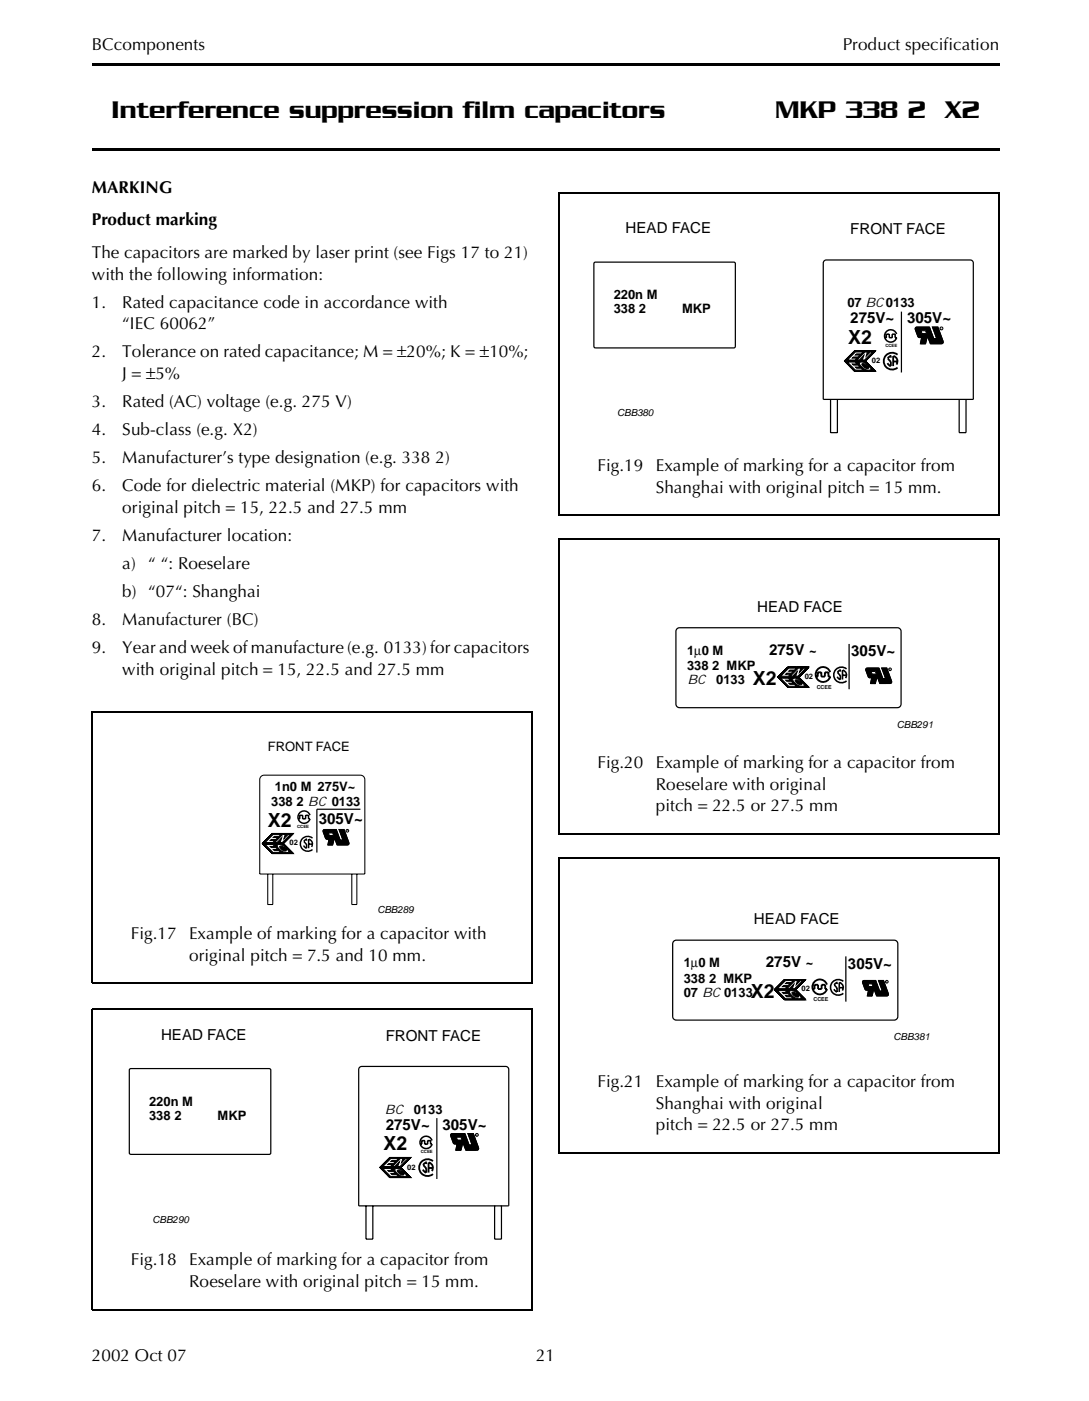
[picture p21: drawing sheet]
<svg xmlns="http://www.w3.org/2000/svg" width="178mm" height="229mm" viewBox="0 0 178 229" stroke-linecap="round" stroke-linejoin="round" font-family="sans-serif">
<defs><g id="words">
<g font-size="4.2">
<text x="18.2" y="19.3">Interference suppression film capacitors</text>
<text x="126.6" y="19.3">MKP 338 2</text>
<text x="154.3" y="19.3">X2</text>
</g>
<g font-size="3.2">
<text x="138.5" y="56.1">X2</text>
<text x="122.9" y="111.8">X2</text>
<text x="43.7" y="134.9">X2</text>
<text x="122.6" y="162.8">X2</text>
<text x="62.6" y="187.7">X2</text>
</g>
<g font-size="2.8">
<text x="15" y="8.2">BCcomponents</text>
<text x="137.6" y="8.2">Product specification</text>
<text x="15" y="31.5">MARKING</text>
<text x="15" y="36.7">Product marking</text>
<text x="15" y="42.1">The capacitors are marked by laser print (see Figs 17 to 21)</text>
<text x="15" y="45.6">with the following information:</text>
<text x="15" y="50.2">1.</text>
<text x="19.9" y="50.2">Rated capacitance code in accordance with</text>
<text x="20" y="53.7">“IEC 60062”</text>
<text x="15" y="58.3">2.</text>
<text x="19.9" y="58.3">Tolerance on rated capacitance; M = ±20%; K = ±10%;</text>
<text x="20" y="61.8">J = ±5%</text>
<text x="15" y="66.4">3.</text>
<text x="15" y="71">4.</text>
<text x="19.9" y="66.4">Rated (AC) voltage (e.g. 275 V)</text>
<text x="19.9" y="71">Sub-class (e.g. X2)</text>
<text x="15" y="75.6">5.</text>
<text x="19.9" y="75.6">Manufacturer’s type designation (e.g. 338 2)</text>
<text x="97.6" y="76.8">Fig.19</text>
<text x="107.1" y="76.8">Example of marking for a capacitor from</text>
<text x="15" y="80.2">6.</text>
<text x="20" y="80.2">Code for dielectric material (MKP) for capacitors with</text>
<text x="20" y="83.7">original pitch = 15, 22.5 and 27.5 mm</text>
<text x="107.1" y="80.4">Shanghai with original pitch = 15 mm.</text>
<text x="15" y="88.3">7.</text>
<text x="19.9" y="88.3">Manufacturer location:</text>
<text x="20" y="92.9">a)</text>
<text x="24.2" y="92.9">“ “: Roeselare</text>
<text x="20" y="97.5">b) “07“: Shanghai</text>
<text x="15" y="102">8.</text>
<text x="15" y="106.6">9.</text>
<text x="19.9" y="102">Manufacturer (BC)</text>
<text x="19.9" y="106.6">Year and week of manufacture (e.g. 0133) for capacitors</text>
<text x="20" y="110.2">with original pitch = 15, 22.5 and 27.5 mm</text>
<text x="97.6" y="125.3">Fig.20</text>
<text x="107.1" y="125.3">Example of marking for a capacitor from</text>
<text x="107.1" y="128.8">Roeselare with original</text>
<text x="107.1" y="132.4">pitch = 22.5 or 27.5 mm</text>
<text x="21.4" y="153.2">Fig.17</text>
<text x="30.9" y="153.2">Example of marking for a capacitor with</text>
<text x="30.9" y="156.7">original pitch = 7.5 and 10 mm.</text>
<text x="97.6" y="177.4">Fig.21</text>
<text x="107.1" y="177.4">Example of marking for a capacitor from</text>
<text x="107.1" y="180.9">Shanghai with original</text>
<text x="107.1" y="184.4">pitch = 22.5 or 27.5 mm</text>
<text x="21.4" y="206.5">Fig.18</text>
<text x="30.9" y="206.5">Example of marking for a capacitor from</text>
<text x="30.9" y="210">Roeselare with original pitch = 15 mm.</text>
<text x="15" y="222">2002 Oct 07</text>
<text x="87.5" y="222">21</text>
</g>
<g font-size="2.5">
<text x="102.1" y="38.1">HEAD FACE</text>
<text x="138.8" y="38.3">FRONT FACE</text>
<text x="138.8" y="52.7">275V~</text>
<text x="148.1" y="52.7">305V~</text>
<text x="123.6" y="99.8">HEAD FACE</text>
<text x="125.6" y="106.9">275V</text>
<text x="139" y="107.1">305V~</text>
<text x="52" y="134.4">305V~</text>
<text x="123.1" y="150.8">HEAD FACE</text>
<text x="125" y="157.9">275V</text>
<text x="138.5" y="158">305V~</text>
<text x="26.3" y="169.7">HEAD FACE</text>
<text x="63" y="169.9">FRONT FACE</text>
<text x="63" y="184.3">275V~</text>
<text x="72.2" y="184.3">305V~</text>
</g>
<g font-size="2.1" fill="#fff">
<text x="93.7" y="39.1">144x12(halfpage)</text>
<text x="94.2" y="102.8">144x12(halfpage)</text>
<text x="93.6" y="153.8">144x12(halfpage)</text>
<text x="17.8" y="170.7">144x12(halfpage)</text>
</g>
<g font-size="2.1">
<text x="100.2" y="48.8">220n M</text>
<text x="100.2" y="51.1">338 2</text>
<text x="111.4" y="51.1">MKP</text>
<text x="138.4" y="50.1">07 BC 0133</text>
<text x="112.2" y="106.9">1µ0 M</text>
<text x="132.1" y="106.9">~</text>
<text x="112.2" y="109.4">338 2 MKP</text>
<text x="112.2" y="111.7">BC</text>
<text x="116.9" y="111.7">0133</text>
<text x="43.7" y="122.6">FRONT FACE</text>
<text x="44.3" y="131.6">338 2 BC 0133</text>
<text x="44.9" y="129.1">1n0 M 275V~</text>
<text x="111.6" y="157.9">1µ0 M</text>
<text x="111.6" y="160.3">338 2 MKP</text>
<text x="131.6" y="157.9">~</text>
<text x="111.6" y="162.6">07 BC 0133</text>
<text x="24.3" y="180.4">220n M</text>
<text x="24.3" y="182.7">338 2</text>
<text x="35.5" y="182.7">MKP</text>
<text x="62.8" y="181.8">BC</text>
<text x="67.6" y="181.8">0133</text>
</g>
<g font-size="1.6">
<text x="100.8" y="67.9">CBB380</text>
<text x="146.4" y="118.7">CBB291</text>
<text x="61.6" y="149">CBB289</text>
<text x="145.9" y="169.7">CBB381</text>
<text x="24.9" y="199.5">CBB290</text>
</g>
<g font-size="1.2">
<text x="142.4" y="59.3">02</text>
<text x="131.4" y="110.8">02</text>
<text x="47.3" y="137.9">02</text>
<text x="130.9" y="161.7">02</text>
<text x="66.5" y="190.8">02</text>
</g>
<g font-size=".9">
<text x="133.3" y="112.4">CCEE</text>
<text x="132.8" y="163.3">CCEE</text>
</g>
<g font-size=".7">
<text x="144.6" y="56.6">CCEE</text>
<text x="48.5" y="135.1">CCEE</text>
<text x="68.7" y="188.2">CCEE</text>
</g>
<g font-size=".4">
<text x="153.5" y="53.8">R</text>
<text x="145.2" y="109.3">R</text>
<text x="56.6" y="135.6">R</text>
<text x="144.6" y="160.3">R</text>
<text x="77.7" y="185.3">R</text>
</g>
</g></defs>
<path d="M15 10.6h148.2M15 24.3h148.2" fill="none" stroke="#000" stroke-width=".34"/>
<path d="M15 120.5h72v29h-72z" fill="#fff"/>
<path d="M51.2 126.6v-6M75.8 122.1v3M87 123.6h-11.2" fill="none" stroke="#fff" stroke-width=".16" stroke-dasharray="12.7 .9 1.6 .9" stroke-dashoffset=".2" stroke-linecap="butt"/>
<path d="M87 120.6h-71.8v6h71.8" fill="none" stroke="#fff" stroke-width=".16"/>
<path d="M42.6 126.7l.5-.2h15.7a.72 .72 0 0 1 .8 .7v15.4h-17.2v-15.4zM43.7 142.6v5h.8v-5M57.4 142.6v5h.9v-5" fill="none" stroke="#000" stroke-width=".17"/>
<path d="M49.6 137.3l.5 .5-.1 .6-.4-.4M50.1 137v.2M50.1 136.9l-.5 .4M50.4 137.7h.5M50.9 138.2a.8 .8 0 0 0-.5-1.3v1.5M51 136.8a1.21 1.21 0 0 0-1.6 .1 1.21 1.21 0 0 0 0 1.6 1.21 1.21 0 0 0 1.6 .1" fill="none" stroke="#000" stroke-width=".24"/>
<path d="M51.7 132v7.1" fill="none" stroke="#000" stroke-width=".2"/>
<g fill="none" stroke="#000" stroke-width=".16">
<path d="M42.8 137.6l1.7-1.6 3.4 3.3M42.9 137.6l1.7 1.7 1.7-1.7M42.9 137.6l1.8 1.7 1.6-1.6M43 137.5l1.8 1.8M43 137.4l1.9 1.9 1.5-1.5M43.1 137.4l1.9 1.9 1.5-1.4-1.5 1.4-2-1.9M43.1 137.4l2 1.9 1.4-1.4M43.1 137.3l2 2 1.4-1.4M43.1 137.3l2.1 2 1.4-1.3-1.4 1.3M43.2 137.3l2 2M43.2 137.2l2.2 2.1 1.2-1.3-1.3 1.3-2.1-2.1M43.3 137.2l2.1 2.1 1.3-1.3"/>
<path d="M43.3 137.1l2.2 2.2 1.2-1.2M43.3 137.1l2.3 2.2 1.1-1.2-1.2 1.2-2.2-2.2M43.4 137.1l2.3 2.2M43.4 137l2.3 2.3 1.1-1.1M43.5 137l2.3 2.3 1.1-1-1.1 1-2.4-2.3M43.5 136.9l2.4 2.4 1-1M43.6 136.9l2.4 2.4 1-1-1.1 1-2.4-2.4M43.6 136.9l2.5 2.4 .9-.9M43.6 136.8l2.6 2.5 .8-.9-.9 .9zM43.7 136.8l2.5 2.5M43.7 136.7l2.6 2.6 .8-.8M43.8 136.7l2.6 2.6 .8-.8-.9 .8-2.6-2.6"/>
<path d="M43.8 136.7l2.7 2.6 .7-.7M43.8 136.6l2.8 2.7 .6-.7-.7 .7-2.7-2.7M43.9 136.6l2.7 2.7M43.9 136.5l2.9 2.8 .5-.6-.6 .6-2.8-2.8M44 136.5l2.8 2.8 .6-.6M44 138.8l2.8-2.8 .6 .5-.5-.5-2.9 2.8M44 136.5l2.9 2.8 .5-.5M44 136.4l3 2.9 .4-.5-.5 .5-2.9-2.9M44.1 138.9l2.9-2.9 .5 .4-.5-.4-2.9 2.9M44.1 136.4l2.9 2.9M44.1 136.3l3 3 .4-.4M44.1 136.3l3.1 3 .3-.4"/>
<path d="M44.2 136.3l3 3 .4-.4M44.2 136.3l3.1 3 .3-.3M44.2 136.2l3.2 3.1 .2-.3-.3 .3-3.1-3.1M44.3 136.2l3.1 3.1 .3-.2M44.3 136.1l3.2 3.2 .2-.2M44.3 139.2l3.2-3.2 .2 .2-.1-.2-3.2 3.2M44.3 136.1l3.3 3.2 .1-.2M44.4 136.1l3.2 3.2 .2-.1M44.4 136l3.3 3.3 .1-.1M44.4 136l3.4 3.3M44.6 136l3.3 3.3M44.6 136l-1.7 1.7"/>
<path d="M44.7 136l1.6 1.6-1.7-1.6-1.7 1.7M44.7 136l-1.7 1.8 1.7-1.8 1.6 1.6M45.2 136l1.4 1.3M45.3 136l-2.1 2 2.1-2 1.3 1.3M45.6 136l1.2 1.1M45.7 136l-2.3 2.2M45.9 136l1 .9M45.9 136l-2.3 2.4M46 136l1 .9-.9-.9-2.5 2.4zM46.3 137.7l-1.6 1.6-1.8-1.8 1.9 1.8 1.6-1.5-1.6 1.5M46.4 137.5l-1.5-1.5-1.9 1.9 1.8-1.9 1.6 1.5-1.6-1.5-1.8 1.8M46.5 137.4l-1.4-1.4-2 1.9 1.9-1.9 1.5 1.4-1.5-1.4-1.9 1.9"/>
<path d="M46.5 137.4l-1.4-1.4-1.9 2M46.6 137.3l-1.4-1.3-2 2M46.6 136l.7 .6-.7-.6-2.7 2.7M46.6 136l-2.7 2.7 2.8-2.7 .6 .6M46.7 137.2l-1.2-1.2-2.2 2.1 2.1-2.1 1.3 1.2-1.3-1.2-2.1 2.1M46.7 137.1l-1.2-1.1-2.1 2.2M46.8 137.1l-1.2-1.1-2.2 2.2M46.8 138.2l-1.1 1.1M46.8 137.1l-1.1-1.1-2.3 2.3M46.9 137l-1.1-1-2.3 2.3M46.9 137l-1-1-2.4 2.3 2.3-2.3 1.1 1M47 136.9l-.9-.9-2.5 2.5"/>
<path d="M47.1 138.5l-.9 .8M47.1 136.8l-.8-.8-2.6 2.5 2.5-2.5 .9 .8-.9-.8-2.5 2.5M47.1 136.8l-.8-.8-2.6 2.6M47.2 136.7l-.8-.7-2.6 2.6M47.2 136.7l-.7-.7-2.7 2.6M47.2 136.7l-.7-.7-2.7 2.7M47.3 138.7l-.7 .6M47.3 136l.3 .2-.2-.2M47.3 136l-3.1 3.1M47.3 136.5l-.5-.5-2.8 2.8M47.4 136l.3 .2M47.4 136l-3.1 3.1"/>
<path d="M47.4 136.4l-.5-.4-2.9 2.9M47.5 136l.2 .2M47.5 138.9l-.5 .4M47.5 136.4l-.4-.4-3 3M47.6 136.3l-.3-.3-3.1 3 3-3 .4 .3-.4-.3-3 3M47.6 136l-3.2 3.2M47.7 136.2l-.3-.2-3.1 3.1M47.8 136v.1M47.8 139.3h.1M47.8 136.1l-.2-.1 .1 .1M47.8 136.1l-.1-.1-3.3 3.2M47.9 136l-3.4 3.3 3.2-3.3 .1 .1"/>
<path d="M47.9 139.2l-.1 .1M47.9 136l-3.4 3.3-1.7-1.7M47.9 136h.1M47.9 136l-3.3 3.3-1.8-1.7M47.9 139.3h.1"/>
</g>
<g fill="#fff" stroke="#000" stroke-width=".16">
<path d="M45.3 137.8h.1a1.26 1.26 0 0 1 1.2 .5h-.3a.32 .32 0 0 0-.3-.3 .32 .32 0 0 0-.3 .2 .78 .78 0 0 0 1 .6l-.1-.2h.3l.1 .1a.2 .2 0 0 1 .1 .3 .2 .2 0 0 1-.2 .1 1.64 1.64 0 0 1-1.6-1.2z"/>
<path d="M46.2 136.2h.4l-.2 .6 .6-.6h.4l-1.3 1.3h-.4l.3-.8-.8 .8h-.3z"/>
</g>
<path d="M42.8 137.6l1.7-1.6h3.4l-1.6 1.6 1.6 1.7h-3.4zM47.9 136l-1.6 1.6M47.9 136h.1" fill="none" stroke="#000" stroke-width=".16"/>
<g fill="#fff" stroke="#000" stroke-width=".16">
<path d="M44.6 136.2h1.3l-.4 .3h-.7l-.2 .2h.8l-.4 .3h-.7l-.2 .2h.8l-.3 .3h-1.3z"/>
<path d="M43.3 137.8h1.3l.3 .3h-.8l.2 .2h.7l.4 .3h-.8l.2 .2h.7l.4 .3h-1.3z"/>
</g>
<g fill="none" stroke="#000" stroke-width=".16">
<path d="M56.7 137.9h-1.7l-.3-1h-.2l-.2 1h-.8l.2-1h-.3l-.3-.2-.4-1 .1-.2 .2-.2h1.9l.6 1.8h.5l-.6-1.8h.8l.8 2.2-.1 .3-.2 .1"/>
<circle cx="56.7" cy="135.6" r=".22"/>
</g>
<path d="M52.8 135.4l2.1-.1 .6 1.8h.5l-.6-1.8h.8l.8 2.2v.2l-.2 .2h-1.8l-.3-1h-.2l-.2 1h-.8l.2-1h-.4l-.1-.1-.5-1.1z" fill="#000" stroke="#000" stroke-width=".16"/>
<path d="M53.6 135.9h.7l.2 .4h-.7z" fill="#fff" stroke="#000" stroke-width=".16"/>
<path d="M54.3 135.9l.2 .4" fill="none" stroke="#000" stroke-width=".16"/>
<path d="M48.7 133.6h.2v-.6h.5v.6h.5v-.6h.5v.6h.2M50.6 133a1.01 1.01 0 0 0-1.5-.5 1.01 1.01 0 0 0 0 1.7 1.01 1.01 0 0 0 1.5-.6" fill="none" stroke="#000" stroke-width=".24"/>
<path d="M51.7 132h7.1" fill="none" stroke="#000" stroke-width=".2"/>
<path d="M21.4 151.3h59.2v9.2h-59.2z" fill="#fff"/>
<path d="M15.1 116.1v44.3M15.1 116.1h71.9M86.9 116.1v44.4M15 160.4h71.9" fill="none" stroke="#000" stroke-width=".17"/>
<path d="M15 167.2h72v35.1h-72z" fill="#fff"/>
<path d="M51.2 173.5v-6M75.8 169v3M87 170.5h-11.2" fill="none" stroke="#fff" stroke-width=".16" stroke-dasharray="12.7 .9 1.6 .9" stroke-dashoffset=".2" stroke-linecap="butt"/>
<path d="M87 167.5h-71.8v6h71.8" fill="none" stroke="#fff" stroke-width=".16"/>
<path d="M21.2 174.4h22.9v13.9h-22.9zM58.6 174.3l.5-.3 23.7 .1 .3 .4v22.3h-24.5zM59.8 196.8v5.4h1.1v-5.4M71.3 182.4v10M80.8 196.8v5.4h1.1v-5.4" fill="none" stroke="#000" stroke-width=".2"/>
<path d="M69.1 190.8l.5 .5M69.1 190.1l.5 .5M69.6 190.6v.7M69.6 189.8v.1M69.7 189.6l-.6 .5M70 189.7v1.6M70 190.6h.6M70 189.7a.91 .91 0 0 1 .5 1.4M70.7 189.5a1.37 1.37 0 0 0-1.9 .1 1.37 1.37 0 0 0 0 1.9 1.37 1.37 0 0 0 1.9 .1" fill="none" stroke="#000" stroke-width=".3"/>
<g fill="none" stroke="#000" stroke-width=".16">
<path d="M62 190.5l1.7 1.7M62 190.5l1.8 1.7M62.1 190.5l1.6-1.6 3.4 3.3M62.1 190.4l1.8 1.8M62.1 190.4l1.8 1.8 1.6-1.6M62.1 190.4l1.9 1.8M62.2 190.3l1.8 1.9 1.6-1.6M62.3 190.3l1.9 1.9 1.5-1.5M62.3 190.8l2-1.9 1.5 1.3-1.4-1.3-2 2M62.4 190.2l2 2M62.4 190.1l2.2 2.1M62.5 190.1l2.1 2.1 1.3-1.3"/>
<path d="M62.5 190l2.2 2.2 1.2-1.3M62.5 190l2.2 2.2M62.6 190l2.2 2.2 1.1-1.2M62.6 189.9l2.3 2.3M62.6 189.9l2.3 2.3 1.1-1.1M62.6 189.9l2.4 2.3M62.7 189.8l2.3 2.4 1.1-1.1M62.7 189.8l2.4 2.4 1-1.1M62.7 189.8l2.4 2.4M62.8 189.8l2.4 2.4 .9-1M62.8 189.7l2.5 2.5M62.8 189.7l2.5 2.5 .9-1-1 1"/>
<path d="M62.9 189.6l2.6 2.6 .8-.9M63 189.5l2.7 2.7 .7-.7M63 189.5l2.7 2.7M63 189.5l2.8 2.7 .6-.7M63.1 189.4l2.7 2.8M63.1 189.4l2.8 2.8 .6-.7M63.1 189.4l2.8 2.8M63.2 191.7l2.8-2.8 .6 .5-.6-.5-2.8 2.8M63.2 189.3l2.8 2.9 .5-.6M63.2 189.3l2.8 2.9 .6-.5-.5 .5M63.2 189.3l2.9 2.9M63.3 189.3l2.9 2.9 .4-.5"/>
<path d="M63.3 189.2l2.9 3M63.3 189.2l3 3 .4-.5M63.3 189.2l3.1 3M63.4 189.2l3 3 .4-.4M63.4 189.1l3.2 3.1 .2-.3M63.5 189l3.3 3.2 .2-.2M63.6 188.9l3.2 3.3M63.6 188.9l3.3 3.3 .1-.1-.1 .1M63.7 192.2l3.4-3.3zM63.7 188.9l-1.7 1.6M63.8 188.9l3.3 3.3M63.9 188.9l-1.8 1.7"/>
<path d="M63.9 188.9l1.6 1.5-1.6-1.5-1.8 1.7M64 188.9l-1.8 1.7M64 188.9l1.6 1.5M64.1 188.9l-1.8 1.8M64.2 188.9l1.4 1.4-1.5-1.4-1.9 1.8M64.3 188.9l-2 1.9M64.3 188.9l1.4 1.4M64.5 188.9l-2 2M64.6 188.9l1.3 1.2-1.3-1.2-2.1 2.1M64.7 188.9l-2.2 2.1M64.7 188.9l1.2 1.1M64.8 188.9l-2.2 2.2"/>
<path d="M64.8 188.9l1.2 1.1M64.9 188.9l-2.2 2.2M65 188.9l1 1-1.1-1-2.3 2.2M65.1 188.9l-2.4 2.3M65.1 188.9l1 .9M65.2 188.9l-2.4 2.4M65.3 188.9l.9 .9M65.4 188.9l-2.5 2.4M65.4 188.9l.9 .8M65.5 190.5l-1.7-1.6-1.7 1.7M65.5 190.5l-1.7 1.7M65.5 188.9l-2.6 2.5"/>
<path d="M65.5 190.6l-1.5 1.6M65.5 188.9l.8 .7M65.6 190.4l-1.6-1.5-1.8 1.8M65.6 190.7l-1.5 1.5-1.9-1.9 2 1.9M65.6 190.7l-1.5 1.5M65.6 188.9l-2.6 2.6M65.7 188.9l.7 .7-.7-.7-2.7 2.6M65.7 190.7l-1.4 1.5M65.7 190.3l-1.5-1.4-1.9 1.9M65.7 190.8l-1.4 1.4-2-2 2 2M65.8 190.8l-1.4 1.4M65.8 190.8l-1.4 1.4-2-2.1 2.1 2.1 1.3-1.4"/>
<path d="M65.8 188.9l-2.7 2.7 2.7-2.7 .6 .6M65.8 190.1l-1.3-1.2-2.1 2 2-2 1.4 1.3M65.8 190.9l-1.3 1.3M65.8 188.9l.7 .6-.6-.6-2.8 2.7M65.9 191l-1.2 1.2M65.9 188.9l-2.8 2.7M65.9 190l-1.2-1.1-2.2 2.1M65.9 188.9l.6 .5M66 191l-1.2 1.2M66 190l-1.2-1.1-2.2 2.2M66 191.1l-1 1.1M66.1 189.9l-1.1-1-2.3 2.3"/>
<path d="M66.1 189.8l-1-.9-2.4 2.3M66.1 191.2l-1 1M66.2 189.8l-1-.9-2.4 2.4M66.2 189.8l-.9-.9-2.5 2.4M66.2 188.9l-2.9 2.9M66.2 191.3l-.8 .9M66.2 188.9l.5 .4M66.3 191.3l-.9 .9-2.5-2.6 2.5 2.6M66.3 189.6l-.8-.7-2.6 2.5 2.5-2.5 .9 .8M66.3 191.4l-.8 .8M66.3 188.9l-2.9 2.9M66.4 188.9l.3 .3-.4-.3-3 2.9"/>
<path d="M66.4 191.4l-.8 .8-2.6-2.6 2.5 2.6M66.4 189.6l-.8-.7-2.6 2.6M66.4 191.4l-.8 .8M66.5 191.5l-.7 .7M66.5 188.9l-3.1 3M66.5 191.6l-.6 .6M66.5 188.9l.3 .3-.4-.3-3 3 3-3 .4 .3M66.6 188.9l-3.1 3.1 3.2-3.1 .2 .2M66.6 189.3l-.5-.4-2.9 2.8M66.6 188.9l.3 .2M66.6 189.3l-.4-.4-2.9 2.9M66.7 191.7l-.5 .5"/>
<path d="M66.7 191.8l-.4 .4M66.7 188.9l-3.1 3.2 3.2-3.2 .2 .1M66.8 191.8l-.4 .4-3-3.1 3.1 3.1M66.8 188.9l.2 .1M66.8 191.9l-.3 .3M66.9 191.9l-.3 .3M66.9 189.1l-.3-.2-3.1 3.1M66.9 188.9l-3.3 3.2M66.9 192l-.2 .2-3.2-3.2 3.1 3.2M66.9 192l-.2 .2M66.9 192.2l-3.2-3.3 3.3 3.3M67 192.2h.1"/>
<path d="M67 189l-.1-.1-3.3 3.2M67 188.9h-.1h.1M67 192.1v.1M67 188.9h.1M67.1 188.9h.1M67.1 188.9l-3.4 3.3M67.1 188.9l-3.3 3.3-1.7-1.8M67.1 192.2h.1"/>
</g>
<g fill="#fff" stroke="#000" stroke-width=".16">
<path d="M64.5 190.7h.1a1.26 1.26 0 0 1 1.2 .5h-.3a.32 .32 0 0 0-.3-.3 .32 .32 0 0 0-.3 .2 .78 .78 0 0 0 1.1 .5l-.2-.1h.3l.1 .1a.2 .2 0 0 1 .1 .2 .2 .2 0 0 1-.2 .2 1.64 1.64 0 0 1-1.6-1.2z"/>
<path d="M65.4 189h.4l-.2 .7 .6-.7h.4l-1.3 1.3h-.4l.3-.7-.8 .7h-.3z"/>
</g>
<path d="M63.7 188.9h3.4l-1.6 1.6 1.6 1.7h-3.4l-1.7-1.7zM67.1 188.9l-1.6 1.6M67.1 188.9h.1" fill="none" stroke="#000" stroke-width=".16"/>
<g fill="#fff" stroke="#000" stroke-width=".16">
<path d="M63.8 189h1.3l-.3 .3h-.8l-.2 .2h.8l-.4 .3h-.7l-.2 .2h.8l-.3 .3h-1.3z"/>
<path d="M62.5 190.7h1.3l.3 .3h-.8l.2 .2h.7l.4 .3h-.8l.2 .2h.7l.4 .3h-1.3z"/>
</g>
<g fill="none" stroke="#000" stroke-width=".16">
<path d="M73.6 185.3l.5 1.3 .5 .1-.2 1h.9l.2-1h.2l.4 1h1.8M73.6 185.3v-.2l.2-.1h2.1l.7 1.8h.5l-.7-1.8h.9l.8 2.3a.29 .29 0 0 1-.2 .4"/>
<circle cx="77.9" cy="185.2" r=".24"/>
</g>
<path d="M73.7 185h2.2l.7 1.8h.5l-.7-1.8h.9l.8 2.3v.2l-.2 .2h-1.8l-.4-1h-.2l-.2 1h-.9l.2-1h-.4l-.2-.2-.4-1.2z" fill="#000" stroke="#000" stroke-width=".16"/>
<path d="M74.5 185.6h.8l.1 .4h-.7z" fill="#fff" stroke="#000" stroke-width=".16"/>
<path d="M75.3 185.6l.1 .4" fill="none" stroke="#000" stroke-width=".16"/>
<path d="M70.5 186.1a1.01 1.01 0 0 0-1.5-.5 1.01 1.01 0 0 0 0 1.6 1.01 1.01 0 0 0 1.5-.5h-.2v-.6h-.5v.6h-.5v-.6h-.4v.6h-.3" fill="none" stroke="#000" stroke-width=".25"/>
<path d="M21.4 204.6h59.2v9.2h-59.2z" fill="#fff"/>
<path d="M15.1 164.6v49.1M15.1 164.7h71.9M86.9 164.7v49.1M15 213.7h71.9" fill="none" stroke="#000" stroke-width=".17"/>
<path d="M91.2 35.6h72v35.1h-72z" fill="#fff"/>
<path d="M151.6 37.4v3M163 38.9h-11.4M127 41.9v-6" fill="none" stroke="#fff" stroke-width=".16" stroke-dasharray="12.7 .9 1.6 .9" stroke-dashoffset=".2" stroke-linecap="butt"/>
<path d="M91.2 35.9h71.8v6h-71.8" fill="none" stroke="#fff" stroke-width=".16"/>
<path d="M97 42.8h23v13.9h-23zM134.5 42.7l.4-.3 23.8 .1 .2 .4v22.3h-24.5zM147.2 50.9v9.9M135.6 65.2v5.4h1.1v-5.4M156.6 65.2v5.4h1.1v-5.4" fill="none" stroke="#000" stroke-width=".2"/>
<path d="M145 58.5l.4 .6M145.4 59v.8l-.5-.6M145.5 58.2l-.1 .2M145.5 58l-.6 .5M145.8 58.1v1.6M145.8 59h.6M145.9 58.1a.91 .91 0 0 1 .5 1.4M146.5 57.9a1.37 1.37 0 0 0-1.8 .1 1.37 1.37 0 0 0 0 1.9 1.37 1.37 0 0 0 1.8 .1" fill="none" stroke="#000" stroke-width=".3"/>
<g fill="none" stroke="#000" stroke-width=".16">
<path d="M137.9 58.9l1.6 1.7M137.9 58.9l1.6-1.6 3.4 3.2M137.9 58.9l1.8 1.7M137.9 58.8l1.8 1.8 1.6-1.7M138 58.8l1.8 1.8 1.6-1.6M138 58.8l1.8 1.8M138.1 58.7l1.9 1.9 1.5-1.5-1.6 1.5M138.1 58.7l2 1.9 1.5-1.4M138.2 58.6l2 2M138.3 58.5l2.1 2.1M138.3 58.5l2.1 2.1 1.3-1.3M138.4 58.4l2.2 2.2"/>
<path d="M138.4 58.3l2.3 2.3 1.1-1.2M138.5 58.3l2.4 2.3 1-1.1M138.6 58.2l2.4 2.4M138.7 58.1l2.5 2.5M138.7 58.1l2.6 2.5 .8-.9M138.8 58l2.6 2.6 .8-.8-.9 .8M138.8 58l2.6 2.6M138.9 57.9l2.6 2.7 .8-.7-.8 .7-2.7-2.6 2.7 2.6M138.9 57.9l2.7 2.7M138.9 57.9l2.8 2.7 .6-.7M139 57.8l2.8 2.8 .6-.6M139 57.8l2.8 2.8"/>
<path d="M139 57.7l2.8 2.9 .6-.6M139.1 57.7l2.9 2.9M139.2 57.6l3 3M139.3 57.5l3.1 3.1M139.3 57.5l3.2 3.1 .2-.3-.2 .3-3.1-3.2 3.1 3.2M139.4 57.4l3.2 3.2M139.5 57.3l3.3 3.3 .1-.1M139.5 57.3l3.4 3.2M139.6 57.3l-1.7 1.7 1.7-1.7 3.4 3.3M139.7 57.3l1.6 1.6M139.8 57.3l-1.8 1.7M139.8 57.3l1.6 1.5"/>
<path d="M139.9 57.3l-1.8 1.8M139.9 57.3l1.6 1.4M140.2 57.3l-2 1.9 2-1.9 1.4 1.3M140.2 57.3l1.4 1.3M140.3 57.3l-2 2M140.4 57.3l1.3 1.2M140.5 57.3l-2.1 2.1M140.5 57.3l1.3 1.2M140.6 57.3l-2.2 2.2M140.6 57.3l1.2 1.1M140.7 57.3l-2.2 2.2M140.8 57.3l1.1 1-1.1-1-2.3 2.2"/>
<path d="M140.9 57.3l-2.3 2.3M140.9 57.3l1.1 .9-1-.9-2.4 2.3M141.1 57.3l1 .9-1-.9-2.4 2.4zM141.2 57.3l-2.5 2.5M141.2 57.3l.9 .8-.8-.8-2.6 2.5M141.3 57.3l-2.5 2.5M141.3 57.3l.9 .8M141.4 58.9l-1.7-1.6-1.7 1.7M141.4 59l-1.6 1.6M141.4 58.8l-1.6-1.5-1.8 1.8M141.4 59l-1.5 1.6-1.9-1.9 2 1.9M141.4 58.8l-1.5-1.5-1.9 1.8"/>
<path d="M141.5 57.3l-2.7 2.6M141.5 59.1l-1.5 1.5M141.5 58.7l-1.5-1.4-1.9 1.8M141.5 58.7l-1.5-1.4-1.9 1.9M141.5 57.3l.7 .7M141.6 58.7l-1.5-1.4-1.9 1.9M141.6 59.2l-1.4 1.4-2-2 1.9 2M141.6 57.3l-2.7 2.7M141.6 59.2l-1.4 1.4M141.6 59.2l-1.3 1.4-2-2.1 2.1 2.1 1.3-1.3M141.6 57.3l.7 .6-.8-.6-2.6 2.6M141.6 58.6l-1.3-1.3-2 2"/>
<path d="M141.6 59.3l-1.3 1.3M141.7 58.5l-1.3-1.2-2.1 2M141.7 57.3l-2.7 2.7M141.7 59.3l-1.2 1.3M141.7 58.5l-1.2-1.2-2.2 2.1M141.8 59.4l-1.2 1.2-2.2-2.2 2.1 2.2M141.8 58.4l-1.2-1.1-2.2 2.1M141.8 59.4l-1.2 1.2M141.8 57.3l.6 .6-.6-.6-2.8 2.7M141.9 59.5l-1.2 1.1-2.2-2.3 2.3 2.3M141.9 58.4l-1.2-1.1-2.2 2.2M141.9 59.5l-1.1 1.1"/>
<path d="M141.9 57.3l-2.9 2.8M141.9 57.3l.5 .5M141.9 58.3l-1-1-2.4 2.3M142 59.6l-1 1M142 58.2l-1-.9-2.4 2.4M142 57.3l-2.9 2.9M142 59.6l-.9 1-2.4-2.5 2.4 2.5 1-.9M142 57.3l.5 .4M142.1 59.7l-.9 .9M142.1 57.3l-2.9 2.9 2.9-2.9 .4 .4M142.2 59.8l-.8 .8M142.2 58l-.8-.7-2.6 2.5"/>
<path d="M142.2 57.3l.4 .3M142.2 58l-.8-.7-2.6 2.6M142.3 59.9l-.7 .7M142.3 57.3l-3.1 3 3-3 .4 .3M142.3 57.3l.4 .2-.3-.2-3.1 3M142.3 59.9l-.6 .7M142.3 57.9l-.6-.6-2.8 2.7M142.4 57.8l-.6-.5-2.8 2.8M142.5 57.8l-.6-.5-2.8 2.8M142.5 57.3l-3.2 3.1M142.6 57.6l-.4-.3-3 2.9M142.6 57.3l-3.2 3.1"/>
<path d="M142.6 57.3l.2 .1M142.7 57.5l-.3-.2-3.1 3.1M142.7 57.3l-3.2 3.2M142.7 57.5l-.2-.2 .3 .2-.3-.2-3.1 3.1M142.7 57.3l.1 .1M142.8 57.3h.1l-3.4 3.3zM142.8 57.4l-.2-.1-3.2 3.2M142.9 57.3h-.1l-3.3 3.2M142.9 57.3h.1M142.9 57.3l-3.3 3.3-1.7-1.7M142.9 57.3l-3.3 3.3M140.9 60.6l1.1-1-1 1-2.4-2.4 2.3 2.4"/>
<path d="M142.4 60l-.5 .6M142.5 60.1l-.5 .5-2.9-2.9 2.8 2.9M142.5 60.1l-.5 .5M142.5 60.1l-.4 .5-2.9-3 2.9 3 .5-.4-.4 .4M142.6 60.2l-.3 .4-3.1-3.1 3.1 3.1 .4-.3M142.6 60.2l-.3 .4M142.7 60.3l-.3 .3M142.8 60.4l-.2 .2M142.8 60.4l-.1 .2-3.3-3.3 3.4 3.3 .1-.1-.1 .1M142.8 60.4l-.1 .2M142.9 60.5v.1M143 60.6h.1"/>
</g>
<g fill="#fff" stroke="#000" stroke-width=".16">
<path d="M140.4 59.1h.1a1.26 1.26 0 0 1 1.2 .5h-.3a.32 .32 0 0 0-.3-.3 .32 .32 0 0 0-.4 .2 .78 .78 0 0 0 1.1 .5l-.1-.1h.3l.1 .1a.2 .2 0 0 1 .1 .2 .2 .2 0 0 1-.2 .2 1.64 1.64 0 0 1-1.7-1.2z"/>
<path d="M141.2 57.4h.4l-.2 .7 .7-.7h.4l-1.3 1.3h-.4l.2-.7-.7 .7h-.4z"/>
</g>
<path d="M139.5 57.3h3.4l-1.6 1.6 1.7 1.7h-3.5l-1.6-1.7zM142.9 57.3l-1.6 1.6M142.9 57.3h.1" fill="none" stroke="#000" stroke-width=".16"/>
<g fill="#fff" stroke="#000" stroke-width=".16">
<path d="M139.7 57.4h1.2l-.3 .3h-.8l-.1 .2h.7l-.3 .3h-.8l-.1 .2h.7l-.3 .3h-1.2z"/>
<path d="M138.4 59.1h1.2l.3 .3h-.7l.1 .2h.8l.3 .3h-.7l.1 .2h.8l.3 .3h-1.2z"/>
</g>
<g fill="none" stroke="#000" stroke-width=".16">
<path d="M151.4 55.1l-.3 1M151.4 55.1h.1M151.5 55.1l.4 1h1.8a.29 .29 0 0 0 .3-.4l-.9-2.3h-.9l.7 1.8h-.5l-.6-1.8h-2.2l-.2 .3 .4 1.2 .3 .2h.4l-.2 1h.8"/>
<circle cx="153.7" cy="53.6" r=".24"/>
</g>
<path d="M149.5 53.4h2.3l.6 1.8h.5l-.7-1.8h.9l.9 2.3v.3l-.2 .1h-1.9l-.4-1h-.1l-.3 1h-.8l.2-1h-.4l-.2-.2-.5-1.2z" fill="#000" stroke="#000" stroke-width=".16"/>
<path d="M150.4 54h.7l.2 .4h-.8z" fill="#fff" stroke="#000" stroke-width=".16"/>
<path d="M151.1 54l.2 .4" fill="none" stroke="#000" stroke-width=".16"/>
<path d="M146.4 54.5a1.01 1.01 0 0 0-1.6-.5 1.01 1.01 0 0 0 .1 1.6 1.01 1.01 0 0 0 1.5-.5h-.2v-.6h-.5v.6h-.5v-.6h-.5v.6h-.2" fill="none" stroke="#000" stroke-width=".25"/>
<path d="M97.6 75h59.2v9.1h-59.2z" fill="#fff"/>
<path d="M91.3 31.4v52.6M91.3 31.5h71.9M163.1 31.5v52.6M91.2 84h71.9" fill="none" stroke="#000" stroke-width=".17"/>
<path d="M91.2 97.4h72v21.8h-72z" fill="#fff"/>
<path d="M127.4 105.6v-6M152 101.1v3M163.2 102.6h-11.2" fill="none" stroke="#fff" stroke-width=".16" stroke-dasharray="12.7 .9 1.6 .9" stroke-dashoffset=".2" stroke-linecap="butt"/>
<path d="M163.2 99.6h-71.8v6h71.8" fill="none" stroke="#fff" stroke-width=".16"/>
<path d="M110.5 102.6l.4-.2h35.6a.59 .59 0 0 1 .6 .6v11.9a.59 .59 0 0 1-.6 .6h-35.6a.59 .59 0 0 1-.5-.6v-11.9z" fill="none" stroke="#000" stroke-width=".2"/>
<path d="M136.7 110.4l.5 .5M136.8 109.8l.4 .4v.7M137.2 109.4v.2M137.3 109.3l-.6 .4M137.6 109.4v1.5M137.6 110.2h.5M137.6 109.3a.84 .84 0 0 1 .4 1.3M138.2 109.2a1.27 1.27 0 0 0-1.7 .1 1.27 1.27 0 0 0 0 1.7 1.27 1.27 0 0 0 1.7 .1" fill="none" stroke="#000" stroke-width=".26"/>
<path d="M138.6 105.1v7.4" fill="none" stroke="#000" stroke-width=".21"/>
<g fill="none" stroke="#000" stroke-width=".16">
<path d="M127 110.5l1.7-1.6 3.3 3.3M127 110.4l1.8 1.8M127.1 110.4l1.8 1.8 1.6-1.6-1.6 1.6M127.2 110.3l1.8 1.9M127.2 110.3l1.8 1.9 1.6-1.6M127.3 110.2l2 2 1.4-1.4-1.4 1.4-2-2 2 2M127.4 110.1l2 2.1M127.4 110.1l2.1 2.1 1.3-1.3-1.3 1.3M127.4 110.1l2.2 2.1 1.2-1.3M127.4 110l2.2 2.2M127.5 110l2.2 2.2 1.2-1.2-1.3 1.2M127.6 109.9l2.3 2.3 1.1-1.1-1.1 1.1"/>
<path d="M127.6 109.9l2.3 2.3M127.7 109.7l2.5 2.5M127.8 109.7l2.5 2.5 .9-1-1 1M127.9 109.6l2.5 2.6M127.9 109.5l2.7 2.7M128 109.5l2.7 2.7 .7-.7-.7 .7-2.7-2.7 2.7 2.7M128 111.5l2.8-2.6 .6 .6-.6-.6-2.7 2.7M128 109.4l2.8 2.8M128.1 109.4l2.7 2.8 .7-.7M128.1 109.4l2.9 2.8 .5-.6-.6 .6M128.1 109.3l2.9 2.9M128.2 109.3l2.8 2.9 .5-.6"/>
<path d="M128.2 109.2l3 3 .5-.5-.5 .5M128.3 109.2l3 3M128.3 109.2l3.1 3 .3-.4M128.3 109.1l3.1 3.1M128.4 109.1l3 3.1 .4-.3-.3 .3M128.5 109l3.1 3.2 .3-.2-.2 .2M128.5 108.9l3.3 3.3M128.6 108.9l3.4 3.3M128.6 108.9l-1.6 1.6M128.7 108.9l3.4 3.3M128.8 108.9l-1.7 1.7 1.7-1.7 1.7 1.6M128.9 108.9l1.6 1.5"/>
<path d="M129 108.9l-1.8 1.8M129 108.9l1.6 1.5M129.1 108.9l-1.9 1.8M129.1 112.2l1.5-1.5-1.4 1.5-2-2 2 2M129.2 108.9l1.5 1.4M129.2 108.9l-1.9 1.9 1.9-1.9 1.4 1.4M129.3 108.9l1.4 1.3M129.4 108.9l-2 2M129.4 108.9l1.4 1.3M129.5 108.9l-2.1 2M129.6 108.9l1.3 1.2M129.6 108.9l-2.1 2.1 2.1-2.1 1.2 1.2"/>
<path d="M129.7 108.9l1.2 1.1-1.2-1.1-2.2 2.1M129.8 112.2l-2.3-2.2 2.2 2.2 1.2-1.2-1.1 1.2M129.8 108.9l-2.2 2.2 2.1-2.2 1.2 1.1M129.9 108.9l1.1 1M130 108.9l-2.4 2.3M130 108.9l1 1-1.1-1-2.3 2.2M130 108.9l-2.3 2.3M130.1 108.9l1 .9M130.2 108.9l-2.4 2.4M130.3 108.9l.9 .8-.9-.8-2.5 2.4M130.4 108.9l-2.6 2.5 2.5-2.5 .9 .8M130.4 108.9l.9 .8-.9-.8-2.5 2.5"/>
<path d="M130.4 110.5l-1.6 1.7M130.5 108.9l-2.6 2.5M130.5 110.4l-1.6-1.5-1.8 1.7 1.8-1.7 1.6 1.5M130.5 110.6l-1.5 1.6-1.9-1.8 1.8 1.8M130.6 108.9l.8 .7-.7-.7-2.7 2.6M130.6 110.3l-1.6-1.4-1.8 1.8M130.6 108.9l-2.6 2.6 2.6-2.6 .7 .7M130.7 110.7l-1.5 1.5M130.7 110.3l-1.4-1.4-2 1.9M130.7 108.9l.7 .6M130.7 110.8l-1.3 1.4M130.7 110.2l-1.4-1.3-2 2"/>
<path d="M130.8 108.9l-2.7 2.7M130.8 110.1l-1.3-1.2-2.1 2M130.9 108.9l.6 .5-.5-.5-2.9 2.8M130.9 108.9l-2.8 2.7M131 109.9l-1.1-1-2.3 2.2M131 108.9l.5 .5M131 108.9l-2.8 2.8M131 111.1l-1 1.1-2.4-2.3 2.4 2.3M131.1 111.1l-1 1.1-2.4-2.4 2.4 2.4 1-1-1 1M131.1 112.2l.5-.5-.5 .5-2.9-2.9 3 2.9M131.1 109.9l-1-1-2.4 2.3M131.1 108.9l.5 .4"/>
<path d="M131.1 109.8l-1-.9-2.4 2.4M131.2 108.9l-2.9 2.9M131.2 111.3l-.9 .9M131.2 111.3l-.8 .9-2.6-2.5 2.5 2.5M131.3 111.3l-.8 .9-2.6-2.6 2.6 2.6 .8-.8-.8 .8M131.3 108.9l.4 .3M131.3 111.4l-.7 .8M131.4 108.9l-3.1 3M131.4 108.9l.3 .3M131.4 111.5l-.6 .7M131.5 108.9l-3.1 3M131.6 112.2l-3.2-3.1 3.1 3.1 .3-.3-.2 .3"/>
<path d="M131.6 109.3l-.5-.4-2.9 2.8M131.6 108.9l-3.1 3.1M131.6 109.3l-.5-.4-2.9 2.9M131.7 109.3l-.5-.4-2.9 2.9M131.7 108.9l.2 .1-.2-.1M131.7 111.8l-.4 .4M131.7 108.9l-3.2 3.1M131.7 109.2l-.4-.3-3 2.9M131.7 108.9l.2 .1M131.8 109.2l-.4-.3-3 3M131.8 108.9l-3.3 3.2M131.8 109.1l-.3-.2 .3 .2-.3-.2-3.1 3.1"/>
<path d="M131.8 108.9l.2 .1M131.8 108.9l.1 .1M131.8 108.9l-3.2 3.2M131.9 108.9l.1 .1M131.9 109.1l-.3-.2-3.1 3.1M131.9 112.2l.1-.2-.1 .2-3.3-3.3 3.3 3.3 .1-.1-.1 .1M131.9 108.9l-3.3 3.2M131.9 112l-.1 .2-3.3-3.2 3.2 3.2M132 108.9h-.1l-3.3 3.3M132 108.9h.1M132 108.9l-3.4 3.3-1.6-1.7M132 108.9l-3.3 3.3"/>
<path d="M132.1 108.9l-3.3 3.3-1.8-1.7"/>
</g>
<g fill="#fff" stroke="#000" stroke-width=".16">
<path d="M129.5 110.7h.1a1.26 1.26 0 0 1 1.2 .5h-.3a.32 .32 0 0 0-.3-.3 .32 .32 0 0 0-.4 .2 .79 .79 0 0 0 1.1 .5l-.1-.1h.3l.1 .1a.2 .2 0 0 1 .1 .2 .2 .2 0 0 1-.2 .2 1.64 1.64 0 0 1-1.7-1.2z"/>
<path d="M130.3 109h.4l-.2 .7 .7-.7h.4l-1.3 1.3h-.4l.3-.7-.8 .7h-.4z"/>
</g>
<path d="M128.6 108.9h3.5l-1.7 1.6 1.7 1.7h-3.5l-1.6-1.7zM132.1 108.9l-1.7 1.6M132.1 108.9h.1" fill="none" stroke="#000" stroke-width=".16"/>
<g fill="#fff" stroke="#000" stroke-width=".16">
<path d="M128.8 109h1.2l-.3 .3h-.7l-.2 .2h.7l-.3 .3h-.7l-.2 .2h.7l-.3 .3h-1.2z"/>
<path d="M127.5 110.7h1.2l.3 .3h-.7l.2 .2h.7l.3 .3h-.7l.2 .2h.7l.3 .3h-1.2z"/>
</g>
<g fill="none" stroke="#000" stroke-width=".16">
<path d="M141.6 109l-.2 .1v.2l.3 1.1M141.6 109h1.9l.6 1.7h.5l-.6-1.7h.8l.8 2.2v.2l-.3 .1h-1.7M141.7 110.4l.3 .2h.3M143.1 110.6l-.2 .9h-.8l.2-.9M143.1 110.6h.2M143.3 110.6l.3 .9"/>
<circle cx="145.3" cy="109.2" r=".22"/>
</g>
<path d="M141.4 109.1l2.1-.1 .6 1.7h.5l-.6-1.7h.8l.8 2.2v.2l-.2 .1h-1.8l-.3-.9h-.2l-.2 .9h-.8l.2-.9h-.4l-.1-.1-.5-1.2z" fill="#000" stroke="#000" stroke-width=".16"/>
<path d="M142.2 109.6h.7l.2 .4h-.7z" fill="#fff" stroke="#000" stroke-width=".16"/>
<path d="M142.9 109.6l.2 .4" fill="none" stroke="#000" stroke-width=".16"/>
<path d="M135.5 109.7a1.22 1.22 0 0 0-1.8-.6 1.22 1.22 0 0 0 0 2 1.22 1.22 0 0 0 1.9-.7h-.3v-.7h-.6v.7h-.6v-.7h-.6v.7h-.3" fill="none" stroke="#000" stroke-width=".3"/>
<path d="M97.6 123.5h59.2v12.7h-59.2z" fill="#fff"/>
<path d="M91.3 87.8v48.3M91.3 87.9h71.9M163.1 87.9v48.3M91.2 136.1h71.9" fill="none" stroke="#000" stroke-width=".17"/>
<path d="M91.2 148.3h72v21.9h-72z" fill="#fff"/>
<path d="M126.9 156.6v-6M151.5 152.1v3M162.9 153.6h-11.4" fill="none" stroke="#fff" stroke-width=".16" stroke-dasharray="12.7 .9 1.6 .9" stroke-dashoffset=".2" stroke-linecap="butt"/>
<path d="M91.2 150.6h71.7v6h-71.7" fill="none" stroke="#fff" stroke-width=".16"/>
<path d="M110 153.6l.4-.2h35.6a.59 .59 0 0 1 .6 .6v11.9a.59 .59 0 0 1-.6 .5h-35.6a.59 .59 0 0 1-.6-.5v-11.9z" fill="none" stroke="#000" stroke-width=".2"/>
<path d="M136.2 161.4l.5 .5M136.2 160.7l.5 .5M136.7 161.2v.7M136.7 160.4v.2M136.8 160.3l-.6 .4M137 160.3v1.6M137 161.2h.6M137.1 160.3a.84 .84 0 0 1 .4 1.3M137.7 160.1a1.27 1.27 0 0 0-1.8 .1 1.27 1.27 0 0 0 0 1.8 1.27 1.27 0 0 0 1.8 .1" fill="none" stroke="#000" stroke-width=".26"/>
<path d="M138.1 156.1v7.3" fill="none" stroke="#000" stroke-width=".21"/>
<g fill="none" stroke="#000" stroke-width=".16">
<path d="M128 159.9l3.2 3.2 .2-.1-.3 .1-3.2-3.1 3.2 3.1 .2-.2M128.1 159.9l3.3 3.2 .1-.1M128.1 159.8l3.3 3.3M128.5 159.8l1.5 1.6M128.5 159.8l-1.8 1.9 1.8-1.9 1.5 1.5M128.6 159.8l1.5 1.5M128.6 159.8l-1.9 1.9M128.7 159.8l1.5 1.4M128.8 159.8l-2 2M129 159.8l1.3 1.3-1.2-1.3-2.1 2.2 2.1-2.2M129.4 159.8l1.1 1.1M129.5 159.8l-2.4 2.3 2.3-2.3 1.1 1.1"/>
<path d="M130 159.8l.8 .8M130 159.8l-2.6 2.6M130.1 159.8l.7 .7-.7-.7-2.7 2.7M130.1 159.8l-2.6 2.7M130.4 159.8l.6 .6M130.4 159.8l-2.8 2.9M131.1 159.8l.2 .3-.2-.3-3.2 3.2M131.2 159.8l.2 .2-.3-.2-3.1 3.2M131.2 159.8l.2 .2M131.2 159.8l-3.2 3.2M131.3 159.8l.1 .2-.2-.2-3.2 3.3M131.4 159.8l.1 .1"/>
<path d="M131.4 159.8l-3.3 3.3M131.4 159.8v.1l-.1-.1-3.3 3.3M131.5 159.8v.1M131.5 159.8l-3.4 3.3-1.5-1.5M131.5 159.9l-3.4 3.2M131.5 159.8h.1M131.5 159.8l-3.3 3.3-1.7-1.6M126.5 161.5l1.6-1.7 3.4 3.3M126.5 161.4l1.7 1.7 1.7-1.6-1.6 1.6-1.8-1.7 1.8 1.7M126.5 161.5l1.7-1.7 3.3 3.3-3.3-3.3-1.7 1.7M126.6 161.4l1.8 1.7 1.6-1.5M126.6 161.3l1.9 1.8"/>
<path d="M126.7 161.2l2 1.9 1.4-1.4-1.4 1.4-2-1.9 2.1 1.9M126.8 161.1l2 2 1.4-1.3-1.4 1.3M126.9 161l2.1 2.1 1.3-1.2-1.3 1.2-2.1-2M127 160.9l2.2 2.2 1.2-1.1-1.1 1.1-2.3-2.2 2.3 2.2 1.1-1.1M127.1 160.9l2.3 2.2 1.1-1M127.1 160.8l2.4 2.3M127.2 160.7l2.4 2.4 1-.9M127.3 160.7l2.5 2.4 .9-.8-1 .8M127.3 160.6l2.5 2.5M127.4 160.5l2.6 2.6 .8-.7-.8 .7-2.6-2.5 2.5 2.5 .8-.8M127.5 160.5l2.7 2.6 .7-.6M127.6 160.3l2.9 2.8 .5-.5-.6 .5-2.8-2.8 2.8 2.8 .6-.5"/>
<path d="M127.7 160.2l2.9 2.9 .5-.4-.6 .4zM127.7 160.2l3 2.9 .4-.4M127.8 162.8l2.9-3 .5 .4-.4-.4-3 3M127.8 160.1l3 3M127.9 160l3.1 3.1 .3-.2M129.9 161.4l-1.6-1.6-1.7 1.8M130 161.4l-1.6-1.6-1.8 1.8M130 161.6l-1.6 1.5M130 161.6l-1.5 1.5M130 161.6l-1.5 1.5-1.8-1.8 1.9 1.8 1.5-1.4M130.1 161.3l-1.5-1.5-1.9 1.9M130.1 161.2l-1.4-1.4-1.9 2"/>
<path d="M130.2 161.2l-1.4-1.4-2 2M130.2 161.8l-1.3 1.3-2.1-2 2.1 2 1.3-1.3M130.3 161.1l-1.4-1.3-2 2.1 2-2.1 1.3 1.3M130.3 161.1l-1.3-1.3-2.1 2.1M130.3 161.9l-1.2 1.2-2.2-2.1 2.3 2.1 1.2-1.2M130.4 161l-1.2-1.2-2.2 2.2M130.5 160.9l-1.2-1.1-2.2 2.3 2.2-2.3 1.1 1.1M130.5 162.1l-1 1M130.5 162.1l-1 1-2.3-2.3 2.4 2.3 1-1M130.5 160.8l-1-1-2.3 2.4M130.6 160.8l-1-1-2.4 2.4M130.6 162.2l-.9 .9-2.5-2.4 2.5 2.4"/>
<path d="M130.6 160.7l-.9-.9-2.5 2.5 2.4-2.5 1 1M130.7 160.7l-1-.9-2.4 2.5M130.7 160.7l-.9-.9-2.5 2.5M130.7 162.3l-.8 .8M130.7 163.1l-2.9-2.9 3 2.9 .4-.3-.5 .3M130.7 160.6l-.8-.8-2.5 2.6 2.5-2.6 .8 .9M130.8 160.6l-.8-.8-2.6 2.6M130.8 162.4l-.7 .7-2.7-2.6 2.7 2.6 .7-.7M130.9 160.5l-.7-.7-2.7 2.7M130.9 162.5l-.6 .6-2.8-2.7 2.8 2.7 .6-.6M130.9 160.4l-.6-.6-2.8 2.8M130.9 160.4l-.6-.6-2.7 2.8"/>
<path d="M131 160.4l-.6-.6-2.8 2.8M131 160.3l-.5-.5-2.9 2.9M131.1 160.3l-.5-.5-2.9 2.9M131.1 160.3l-.4-.5-3 3M131.2 162.8l-.4 .3M131.2 160.2l-.4-.4-3 3.1M131.2 160.2l-.3-.4-3.1 3.1M131.2 162.8l-.3 .3-3.1-3 3.2 3 .3-.3M131.2 160.1l-.2-.3-3.1 3.1M131.3 160.1l-.3-.3 .3 .3M131.3 160.1l-.3-.3-3.1 3.1M131.4 163l-.2 .1-3.2-3.2 3.3 3.2 .1-.1"/>
<path d="M131.5 163.1h-.1"/>
</g>
<g fill="#fff" stroke="#000" stroke-width=".16">
<path d="M129 161.7h.1a1.26 1.26 0 0 1 1.1 .4h-.3a.32 .32 0 0 0-.2-.2 .32 .32 0 0 0-.4 .2 .79 .79 0 0 0 1.1 .5l-.2-.1h.4l.1 .1a.2 .2 0 0 1 .1 .2 .2 .2 0 0 1-.2 .2 1.64 1.64 0 0 1-1.7-1.2z"/>
<path d="M129.8 160h.4l-.2 .7 .7-.7h.4l-1.4 1.3h-.3l.2-.7-.7 .7h-.4z"/>
</g>
<path d="M128.1 159.8h3.4l-1.6 1.7 1.6 1.6h-3.4l-1.6-1.6zM131.5 159.8l-1.6 1.7M131.5 159.8h.1" fill="none" stroke="#000" stroke-width=".16"/>
<g fill="#fff" stroke="#000" stroke-width=".16">
<path d="M128.2 160h1.3l-.3 .3h-.8l-.2 .2h.8l-.3 .3h-.8l-.2 .2h.8l-.3 .3h-1.3z"/>
<path d="M126.9 161.6h1.3l.3 .4h-.8l.2 .1h.8l.3 .4h-.7l.1 .2h.8l.3 .3h-1.3z"/>
</g>
<g fill="none" stroke="#000" stroke-width=".16">
<path d="M141.2 161.4l-.4-1.1 .1-.3h2.1l.6 1.7h.5l-.7-1.7h.9l.7 2.1v.3l-.2 .1h-1.7l-.3-.9h-.2l-.2 .9M141.2 161.4l.3 .2h.3l-.2 .9h.8"/>
<circle cx="144.8" cy="160.2" r=".22"/>
</g>
<path d="M140.9 160h2.1l.6 1.7h.5l-.7-1.7h.9l.7 2.1v.3l-.2 .1h-1.7l-.3-.9h-.2l-.2 .9h-.8l.2-.9h-.4l-.2-.2-.4-1.1z" fill="#000" stroke="#000" stroke-width=".16"/>
<path d="M141.7 160.5h.7l.1 .5h-.6z" fill="#fff" stroke="#000" stroke-width=".16"/>
<path d="M142.4 160.5l.1 .5" fill="none" stroke="#000" stroke-width=".16"/>
<path d="M132.7 161.4h.3v-.7h.6v.7h.5v-.7h.6v.7h.3M135 160.7a1.22 1.22 0 0 0-1.9-.6 1.22 1.22 0 0 0 .1 1.9 1.22 1.22 0 0 0 1.8-.6" fill="none" stroke="#000" stroke-width=".3"/>
<path d="M97.6 175.5h59.2v12.7h-59.2z" fill="#fff"/>
<path d="M91.3 139.9v48.2M91.3 139.9h71.9M163.1 139.9v48.3M91.2 188.1h71.9" fill="none" stroke="#000" stroke-width=".17"/>
<use href="#words"/>
</svg>
